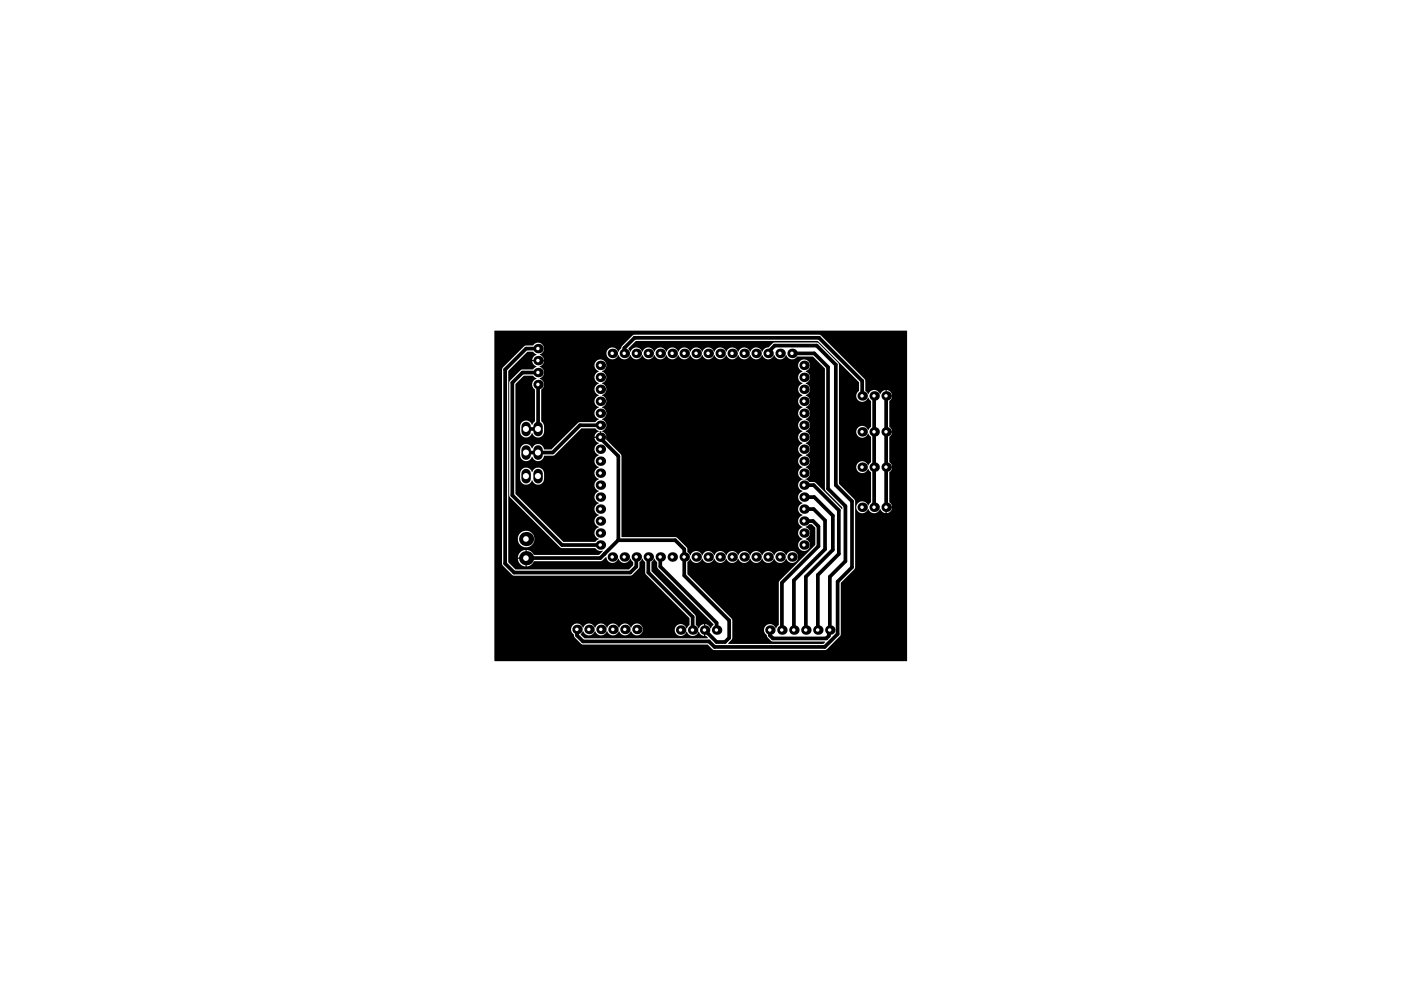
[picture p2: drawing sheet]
<svg xmlns="http://www.w3.org/2000/svg" width="297mm" height="210mm" viewBox="0 0 297 210" stroke-linecap="round" stroke-linejoin="round" font-family="sans-serif">
<path d="M104.6 70h87.3v69.9h-87.2l-.1-.1zM187.6 82.5v1.1h1.1v-.2a1.26 1.26 0 0 0-1.1-.9zM106.4 77.7l-.2 .5 .1 41.4 2 2 .5 .2h24.6l.4-.2 1.4-1.4 .1-1.3 .5-.7h.2l.5 .7 .1 2.6 9.3 9.3v1.5l-.6 .7h-.1l-.1-.3a1.26 1.26 0 0 0-2-.3 1.26 1.26 0 0 0 .2 2 1.26 1.26 0 0 0 1.9-.7h.1l.2 .2a1.24 1.24 0 0 0 1.2 .7 1.24 1.24 0 0 0 1-.9h.2l.5 .7 .5 .2v-2.5l-.5 .1-.5 .8h-.2l-.5-.7v-1.8l-.2-.4-9.2-9.2v-2l.6-.7h.1l.5 .7 .1 1.2 .1 .2 11.8 11.8-.6 .9h-.1a1.2 1.2 0 0 0-1.1-.9v2.5l.2-.1 .4 .4-.1 .2h-26.1l-.8-.8 .6-.8a1.34 1.34 0 0 0 1.3 1 1.34 1.34 0 0 0 1.2-1 1.34 1.34 0 0 0 1.3 1 1.34 1.34 0 0 0 1.3-1 1.34 1.34 0 0 0 1.2 1 1.34 1.34 0 0 0 1.3-1 1.34 1.34 0 0 0 1.3 1 1.34 1.34 0 0 0 1.2-1 1.27 1.27 0 0 0 2 .7 1.27 1.27 0 0 0 0-2 1.27 1.27 0 0 0-2 .6 1.41 1.41 0 0 0-1.3-.9 1.41 1.41 0 0 0-1.3 .9 1.34 1.34 0 0 0-1.3-.9 1.34 1.34 0 0 0-1.2 .9 1.34 1.34 0 0 0-1.3-.9 1.34 1.34 0 0 0-1.3 .9 1.34 1.34 0 0 0-1.2-.9 1.34 1.34 0 0 0-1.3 .9 1.26 1.26 0 0 0-2-.6 1.26 1.26 0 0 0 .1 2.1l.2 .6 1.3 1.3 .4 .2h26.4l1.3 1.1h23.7l3.1-3 .1-11.2 2.8-2.8 .2-.5v-13.9l-.2-.5-3.2-3.2v-25.4l-4.5-4.5h-9.1h-.3l-1 1-.4 .1a1.23 1.23 0 0 0-.9 .8h-.1l-.1-.3a1.24 1.24 0 0 0-1.3-.6 1.24 1.24 0 0 0-1 .9h-.2l-.1-.3a1.24 1.24 0 0 0-1.2-.6 1.24 1.24 0 0 0-1.1 .9h-.1l-.1-.3a1.24 1.24 0 0 0-1.2-.6 1.24 1.24 0 0 0-1.1 .9h-.1l-.1-.3a1.24 1.24 0 0 0-1.3-.6 1.24 1.24 0 0 0-1 .9h-.2l-.1-.3a1.24 1.24 0 0 0-1.2-.6 1.24 1.24 0 0 0-1.1 .9h-.1l-.1-.3a1.24 1.24 0 0 0-1.2-.6 1.24 1.24 0 0 0-1.1 .9h-.1l-.1-.3a1.24 1.24 0 0 0-1.3-.6 1.24 1.24 0 0 0-1 .9h-.2l-.1-.3a1.24 1.24 0 0 0-1.2-.6 1.24 1.24 0 0 0-1.1 .9h-.1l-.1-.3a1.24 1.24 0 0 0-1.2-.6 1.24 1.24 0 0 0-1.1 .9h-.1l-.1-.3a1.24 1.24 0 0 0-1.3-.6 1.24 1.24 0 0 0-1 .9h-.2l-.1-.3a1.24 1.24 0 0 0-1.2-.6 1.24 1.24 0 0 0-1.1 .9h-.1l-.4-.7 1.6-1.6h38.5l8.8 8.8v1.8l-.3 .2a1.3 1.3 0 0 0 .3 2 1.3 1.3 0 0 0 1.9-.8l.6 .7v5.5l-.7 .7a1.27 1.27 0 0 0-1.9-.7 1.27 1.27 0 0 0 0 2.1 1.27 1.27 0 0 0 1.9-.7l.7 .7v5.4l-.6 .7a1.29 1.29 0 0 0-2.2-.5 1.29 1.29 0 0 0 .9 2.1 1.72 1.72 0 0 0 1.3-.9l.6 .7v6.4l-.7 .7a1.27 1.27 0 0 0-1.9-.7 1.27 1.27 0 0 0 0 2.1 1.27 1.27 0 0 0 1.9-.7 1.41 1.41 0 0 0 1.3 .9 1.41 1.41 0 0 0 1.4-.9l.3 .5 .8 .4v-1.3l.1-.1h1.2l-.1-.5-.5-.4v-6.4l.5-.4 .1-.5h-1.2v-.3h1.2l-.1-.5-.5-.4v-5.4l.5-.4 .1-.5h-1.2v-.3h1.2l-.1-.5-.5-.4v-5.5l.5-.4 .1-.5h-1.2l-.1-.1v-1.3l-.6 .2-.6 .7a1.34 1.34 0 0 0-1.3-.9 1.34 1.34 0 0 0-1.3 .9l-.5-.7v-2.1l-.2-.5-9.4-9.3h-39.3l-.4 .2-2.2 2.2-.2 .5-.5 .7h-.2a1.26 1.26 0 0 0-1.9-.6 1.26 1.26 0 0 0 0 2 1.26 1.26 0 0 0 1.9-.7h.2l.1 .3a1.24 1.24 0 0 0 1.2 .6 1.24 1.24 0 0 0 1.1-.9h.1l.1 .3a1.24 1.24 0 0 0 1.3 .6 1.24 1.24 0 0 0 1-.9h.2l.1 .3a1.24 1.24 0 0 0 1.2 .6 1.24 1.24 0 0 0 1.1-.9h.1l.1 .3a1.24 1.24 0 0 0 1.2 .6 1.24 1.24 0 0 0 1.1-.9h.1l.1 .3a1.24 1.24 0 0 0 1.3 .6 1.24 1.24 0 0 0 1-.9h.2l.1 .3a1.24 1.24 0 0 0 1.2 .6 1.24 1.24 0 0 0 1.1-.9h.1l.1 .3a1.24 1.24 0 0 0 1.2 .6 1.24 1.24 0 0 0 1.1-.9h.1l.1 .3a1.24 1.24 0 0 0 1.3 .6 1.24 1.24 0 0 0 1-.9h.2l.1 .3a1.24 1.24 0 0 0 1.2 .6 1.24 1.24 0 0 0 1.1-.9h.1l.1 .3a1.24 1.24 0 0 0 1.3 .6 1.24 1.24 0 0 0 1-.9h.1l.2 .3a1.24 1.24 0 0 0 1.2 .6 1.24 1.24 0 0 0 1-.9h.2l.1 .3a1.24 1.24 0 0 0 1.2 .6 1.24 1.24 0 0 0 1.1-.9h.1l.1 .3a1.24 1.24 0 0 0 1.3 .6 1.24 1.24 0 0 0 1-.9h.2l.1 .3a1.24 1.24 0 0 0 1.2 .6 1.24 1.24 0 0 0 1-.9h.2l.1 .3a1.25 1.25 0 0 0 2.1 0h3.4l2.5 2.6v25.4l.2 .5 3.5 3.5v.3h-.1l-5.5-5.5-.3-.2h-1.1a1.25 1.25 0 0 0-2.1-.1 1.25 1.25 0 0 0 .7 1.9v.2l-.3 .1a1.24 1.24 0 0 0-.6 1.2 1.24 1.24 0 0 0 .9 1.1v.1l-.3 .1a1.24 1.24 0 0 0-.6 1.3 1.24 1.24 0 0 0 .9 1v.2l-.3 .1a1.24 1.24 0 0 0-.6 1.2 1.24 1.24 0 0 0 .9 1v.2l-.3 .1a1.24 1.24 0 0 0-.6 1.2 1.24 1.24 0 0 0 .9 1.1v.1l-.3 .1a1.26 1.26 0 0 0-.3 2 1.26 1.26 0 0 0 2-.2 1.26 1.26 0 0 0-.7-1.9v-.1l.2-.1a1.24 1.24 0 0 0 .7-1.3 1.24 1.24 0 0 0-.9-1v-.2l.7-.5h.5l.8 .8v3.6l-7.7 7.8v9.2l-.7 .7a1.28 1.28 0 0 0-2-.6 1.28 1.28 0 0 0 .1 2.1l.2 .4 .8 .7 .3 .1h11l.1 .2-.4 .4h-20.1l-.1-.2 .9-1v-4l-9.5-9.6v-2.6l.6-.7h.1a1.23 1.23 0 0 0 1.2 .9 1.23 1.23 0 0 0 1.2-.9h.1l.1 .3a1.24 1.24 0 0 0 1.3 .6 1.24 1.24 0 0 0 1-.9h.2l.1 .3a1.24 1.24 0 0 0 1.2 .6 1.24 1.24 0 0 0 1.1-.9h.1l.1 .3a1.24 1.24 0 0 0 1.3 .6 1.24 1.24 0 0 0 1-.9h.1l.2 .3a1.24 1.24 0 0 0 1.2 .6 1.24 1.24 0 0 0 1-.9h.2l.1 .3a1.24 1.24 0 0 0 1.2 .6 1.24 1.24 0 0 0 1.1-.9h.1l.1 .3a1.24 1.24 0 0 0 1.3 .6 1.24 1.24 0 0 0 1-.9h.2l.1 .3a1.24 1.24 0 0 0 1.2 .6 1.24 1.24 0 0 0 1-.9h.2l.1 .3a1.26 1.26 0 0 0 2 .3 1.26 1.26 0 0 0-.2-2 1.26 1.26 0 0 0-1.9 .7h-.2l-.1-.3a1.24 1.24 0 0 0-1.2-.6 1.24 1.24 0 0 0-1 .9h-.2l-.1-.3a1.24 1.24 0 0 0-1.2-.6 1.24 1.24 0 0 0-1.1 .9h-.1l-.1-.3a1.24 1.24 0 0 0-1.3-.6 1.24 1.24 0 0 0-1 .9h-.2l-.1-.3a1.24 1.24 0 0 0-1.2-.6 1.24 1.24 0 0 0-1.1 .9h-.1l-.1-.3a1.24 1.24 0 0 0-1.2-.6 1.24 1.24 0 0 0-1.1 .9h-.1l-.1-.3a1.24 1.24 0 0 0-1.3-.6 1.24 1.24 0 0 0-1 .9h-.2l-.1-.3a1.24 1.24 0 0 0-1.2-.6 1.24 1.24 0 0 0-1.1 .9h-.1l-.1-.3a1.24 1.24 0 0 0-1.2-.6 1.24 1.24 0 0 0-1.1 .9h-.1l-.6-.7v-.8l-.2-.2-2.2-2.1h-11.5v-17.4l-3.3-3.4 .1-.3h-2.5v.2a1.23 1.23 0 0 0 .9 .9v.2l-.3 .1a1.24 1.24 0 0 0-.6 1.2 1.24 1.24 0 0 0 .9 1v.2l-.3 .1a1.24 1.24 0 0 0-.6 1.2 1.24 1.24 0 0 0 .9 1.1v.1l-.3 .1a1.24 1.24 0 0 0-.6 1.3 1.24 1.24 0 0 0 .9 1v.2l-.3 .1a1.24 1.24 0 0 0-.6 1.2 1.24 1.24 0 0 0 .9 1v.2l-.3 .1a1.24 1.24 0 0 0-.6 1.2 1.24 1.24 0 0 0 .9 1.1v.1l-.3 .1a1.24 1.24 0 0 0-.6 1.3 1.24 1.24 0 0 0 .9 1v.2l-.3 .1a1.24 1.24 0 0 0-.6 1.2 1.24 1.24 0 0 0 .9 1v.2l-.3 .1a1.24 1.24 0 0 0-.6 1.2 1.24 1.24 0 0 0 .9 1.1v.1l-.7 .6h-6.8l-10.1-10.2v-23.2l1.7-1.8h2l.7 .5v.2l-.3 .1a1.24 1.24 0 0 0 0 2.1v6.7l-.5 .8h-.2l-.1-.3a1.27 1.27 0 0 0-1.4-.6 1.27 1.27 0 0 0-1 1.2 1.96 1.96 0 0 0 .7 2.2 1.24 1.24 0 0 0 1.8-.7h.2l.1 .3a1.27 1.27 0 0 0 1.4 .5 1.27 1.27 0 0 0 .9-1.2 2.01 2.01 0 0 0-.6-2.2v-6.7l.2-.1a1.24 1.24 0 0 0-.5-2.1v-.2l.3-.1a1.24 1.24 0 0 0 .6-1.2 1.24 1.24 0 0 0-.9-1.1v-.1l.7-.6 .2-.5h-2.5v.2a1.23 1.23 0 0 0 .9 .9v.1l-.7 .6-2.6 .1-2.4 2.5v24.2l10.8 10.9 7.4 .1 .1 .2a1.22 1.22 0 0 0 1.4 .3l.1 .1-.9 .8h-13.8l-.6-.8-.9-.2v3.5l.9-.3 .6-.9h14.1h.3l1-.8a1.25 1.25 0 0 0 1.1 1.2 1.25 1.25 0 0 0 1.3-.9h.2l.1 .3a1.24 1.24 0 0 0 1.2 .6 1.24 1.24 0 0 0 1.1-.9h.1l.6 .7v.7l-.9 .9h-24l-1.6-1.5v-40.5l4.1-4.1h1.2l.7 .6v.1l-.7 .6-.2 .5h2.5v-.2a1.23 1.23 0 0 0-.9-.9v-.1l.3-.1a1.26 1.26 0 0 0 .2-2 1.26 1.26 0 0 0-1.9 .2l-1.8 .1zM126.1 76.4a1.24 1.24 0 0 0 .6 2.1v.2a1.23 1.23 0 0 0-.9 1.1 1.23 1.23 0 0 0 .9 1.2v.2a1.23 1.23 0 0 0-.9 1.2 1.23 1.23 0 0 0 .9 1.2v.1a1.23 1.23 0 0 0-.9 1.2 1.23 1.23 0 0 0 .9 1.2v.2a1.23 1.23 0 0 0-.9 1.1 1.23 1.23 0 0 0 .9 1.2v.2l-.7 .5-3.6 .1-5.7 5.7h-1.6a1.24 1.24 0 0 0-1.1-1.2 1.24 1.24 0 0 0-1.3 .9h-.2a1.26 1.26 0 0 0-1.4-.8 1.26 1.26 0 0 0-1.1 1.2 1.98 1.98 0 0 0 .7 2.2 1.24 1.24 0 0 0 1.8-.7h.2a1.24 1.24 0 0 0 1.3 .9 1.24 1.24 0 0 0 1.1-1.2l2.2-.1 5.7-5.7h3a1.25 1.25 0 0 0 2 .1 1.25 1.25 0 0 0-.6-1.9v-.2a1.23 1.23 0 0 0 .9-1.2 1.23 1.23 0 0 0-.9-1.1v-.2a1.23 1.23 0 0 0 .9-1.2 1.23 1.23 0 0 0-.9-1.2v-.1a1.23 1.23 0 0 0 .9-1.2 1.23 1.23 0 0 0-.9-1.2v-.2a1.23 1.23 0 0 0 .9-1.2 1.23 1.23 0 0 0-.9-1.1v-.2a1.25 1.25 0 0 0 .7-1.8 1.25 1.25 0 0 0-2-.3zM127.1 91.3v1.1h1.2l-.1-.2a1.26 1.26 0 0 0-1.1-.9zM126.1 91.6l-.3 .8h1.1v-1.1zM110.4 99.3a2.73 2.73 0 0 0-.2 2.6 1.26 1.26 0 0 0 1.2 .6 1.26 1.26 0 0 0 1.1-.8h.2a1.26 1.26 0 0 0 1.3 .8 1.26 1.26 0 0 0 1.1-1.2 1.98 1.98 0 0 0-.6-2.2l-.3-.1a1.23 1.23 0 0 0-1.5 .8h-.2a1.24 1.24 0 0 0-2.1-.5zM169.2 76.4a1.24 1.24 0 0 0 .6 2.1v.2a1.23 1.23 0 0 0-1 1.1 1.23 1.23 0 0 0 1 1.2v.2a1.23 1.23 0 0 0-1 1.2 1.23 1.23 0 0 0 1 1.2v.1a1.23 1.23 0 0 0-1 1.2 1.23 1.23 0 0 0 1 1.2v.2a1.23 1.23 0 0 0-1 1.1 1.23 1.23 0 0 0 1 1.2v.2a1.23 1.23 0 0 0-1 1.2 1.23 1.23 0 0 0 1 1.2v.1a1.23 1.23 0 0 0-1 1.2 1.23 1.23 0 0 0 1 1.2v.2a1.23 1.23 0 0 0-1 1.1 1.23 1.23 0 0 0 1 1.2v.2a1.23 1.23 0 0 0-1 1.2 1.23 1.23 0 0 0 1 1.2v.1a1.25 1.25 0 0 0-.7 2 1.25 1.25 0 0 0 2 0 1.25 1.25 0 0 0-.6-2v-.1a1.23 1.23 0 0 0 .9-1.2 1.23 1.23 0 0 0-.9-1.2v-.2a1.23 1.23 0 0 0 .9-1.2 1.23 1.23 0 0 0-.9-1.1v-.2a1.23 1.23 0 0 0 .9-1.2 1.23 1.23 0 0 0-.9-1.2v-.1a1.23 1.23 0 0 0 .9-1.2 1.23 1.23 0 0 0-.9-1.2v-.2a1.23 1.23 0 0 0 .9-1.2 1.23 1.23 0 0 0-.9-1.1v-.2a1.23 1.23 0 0 0 .9-1.2 1.23 1.23 0 0 0-.9-1.2v-.1a1.23 1.23 0 0 0 .9-1.2 1.23 1.23 0 0 0-.9-1.2v-.2a1.23 1.23 0 0 0 .9-1.2 1.23 1.23 0 0 0-.9-1.1v-.2a1.25 1.25 0 0 0 .7-1.8 1.25 1.25 0 0 0-2-.3zM187.6 107.5v1.1h.2a1.26 1.26 0 0 0 .9-1.1zM109.6 114.1a1.76 1.76 0 0 0 3.5 0 1.76 1.76 0 0 0-3.5 0zM110.1 116.9l-.4 .5-.1 .6h1.6v-1.6l-.6 .1zM109.6 118.2a1.74 1.74 0 0 0 1.6 1.7v-1.7z" fill="#000"/>
<g fill="none" stroke="#000" stroke-width=".79">
<path d="M113.8 73.8h-2.5l-4.4 4.4v41.1l1.9 1.9h24.6l1.2-1.3v-2M113.8 78.8h-3.3l-2.1 2.2v23.8l10.5 10.5h8.1M132.1 74.8v-1.2l2.1-2.1h39.1l9.1 9.1v3.2M162.5 74.5l1.4-1.4h8.9l4 4.1v25.5l3.5 3.4v13.9l-3.1 3.1v11.1l-2.7 2.7h-23.3l-1.2-1.2h-26.7l-1.2-1.2v-1.3M167.6 74.8h4.7l2.9 2.9v25.7l3.7 3.7v11.6l-3.3 3.3v11.3M113.8 81.4v9.4h-2.5M127 92.5v.2l3.8 3.8v17.8l-3.8 3.8h-15.7M127 90h-4.3l-5.8 5.8h-5.6M184.9 83.8v23.5M187.5 83.8v23.5M130.8 114.3h12.1l1.9 1.9v5.6l9.5 9.5v3.7l-.9 .8h-1.8l-2.5-2.5M137.2 117.9v3.3l9.3 9.3v2.8"/>
<path d="M139.7 117.9v2l11.9 11.9v1.5M170.1 105.2h2.2l3.9 3.9v7.2l-5.7 5.7v11.3M170.1 110.3h1.9l1.2 1.1v4.2l-7.8 7.7v10M170.1 102.7h2l5.4 5.3v9.2l-4.5 4.5v11.6M170.1 107.7h2l2.5 2.4v6.1l-6.6 6.6v10.5M162.9 133.3v1.2l.6 .6h11.3l.6-.6v-1.2"/>
</g>
<path d="M111.3 100.2v1.1" fill="none" stroke="#000" stroke-width="2"/>
<circle cx="111.3" cy="100.7" r=".65" fill="#fff"/>
<path d="M113.8 100.2v1.1" fill="none" stroke="#000" stroke-width="2"/>
<circle cx="113.8" cy="100.7" r=".65" fill="#fff"/>
<path d="M113.8 90.2v1.1" fill="none" stroke="#000" stroke-width="2"/>
<circle cx="113.8" cy="90.8" r=".64" fill="#fff"/>
<path d="M111.3 90.2v1.1" fill="none" stroke="#000" stroke-width="2"/>
<circle cx="111.3" cy="90.8" r=".64" fill="#fff"/>
<circle cx="113.8" cy="73.8" r="1" fill="#000"/>
<circle cx="113.8" cy="73.8" r=".37" fill="#fff"/>
<circle cx="113.8" cy="76.3" r="1" fill="#000"/>
<circle cx="113.8" cy="76.3" r=".37" fill="#fff"/>
<circle cx="113.8" cy="78.8" r="1" fill="#000"/>
<circle cx="113.8" cy="78.8" r=".37" fill="#fff"/>
<circle cx="124.6" cy="133.2" r="1" fill="#000"/>
<circle cx="124.6" cy="133.2" r=".37" fill="#fff"/>
<circle cx="122.1" cy="133.2" r="1" fill="#000"/>
<circle cx="122" cy="133.2" r=".37" fill="#fff"/>
<circle cx="132.2" cy="133.2" r="1" fill="#000"/>
<circle cx="132.2" cy="133.2" r=".37" fill="#fff"/>
<circle cx="129.7" cy="133.2" r="1" fill="#000"/>
<circle cx="129.6" cy="133.2" r=".37" fill="#fff"/>
<circle cx="129.6" cy="117.9" r="1" fill="#000"/>
<circle cx="129.5" cy="117.8" r=".37" fill="#fff"/>
<circle cx="132.1" cy="117.9" r="1" fill="#000"/>
<circle cx="132.1" cy="117.8" r=".37" fill="#fff"/>
<circle cx="132.1" cy="74.8" r="1" fill="#000"/>
<circle cx="132.1" cy="74.8" r=".37" fill="#fff"/>
<circle cx="129.6" cy="74.8" r="1" fill="#000"/>
<circle cx="129.5" cy="74.8" r=".37" fill="#fff"/>
<circle cx="137.2" cy="117.9" r="1" fill="#000"/>
<circle cx="137.1" cy="117.8" r=".37" fill="#fff"/>
<circle cx="139.7" cy="117.9" r="1" fill="#000"/>
<circle cx="139.7" cy="117.8" r=".37" fill="#fff"/>
<circle cx="139.7" cy="74.8" r="1" fill="#000"/>
<circle cx="139.7" cy="74.8" r=".37" fill="#fff"/>
<circle cx="137.2" cy="74.8" r="1" fill="#000"/>
<circle cx="137.1" cy="74.8" r=".37" fill="#fff"/>
<circle cx="149.1" cy="133.3" r="1" fill="#000"/>
<circle cx="149" cy="133.3" r=".37" fill="#fff"/>
<circle cx="146.5" cy="133.3" r="1" fill="#000"/>
<circle cx="146.5" cy="133.3" r=".37" fill="#fff"/>
<circle cx="144" cy="133.3" r="1" fill="#000"/>
<circle cx="144" cy="133.3" r=".37" fill="#fff"/>
<circle cx="144.8" cy="117.9" r="1" fill="#000"/>
<circle cx="144.7" cy="117.8" r=".37" fill="#fff"/>
<circle cx="147.3" cy="117.9" r="1" fill="#000"/>
<circle cx="147.3" cy="117.8" r=".37" fill="#fff"/>
<circle cx="147.3" cy="74.8" r="1" fill="#000"/>
<circle cx="147.3" cy="74.8" r=".37" fill="#fff"/>
<circle cx="144.8" cy="74.8" r="1" fill="#000"/>
<circle cx="144.7" cy="74.8" r=".37" fill="#fff"/>
<circle cx="152.4" cy="117.9" r="1" fill="#000"/>
<circle cx="152.3" cy="117.8" r=".37" fill="#fff"/>
<circle cx="154.9" cy="117.9" r="1" fill="#000"/>
<circle cx="154.9" cy="117.8" r=".37" fill="#fff"/>
<circle cx="157.4" cy="117.9" r="1" fill="#000"/>
<circle cx="157.4" cy="117.8" r=".37" fill="#fff"/>
<circle cx="157.4" cy="74.8" r="1" fill="#000"/>
<circle cx="157.4" cy="74.8" r=".37" fill="#fff"/>
<circle cx="154.9" cy="74.8" r="1" fill="#000"/>
<circle cx="154.9" cy="74.8" r=".37" fill="#fff"/>
<circle cx="152.4" cy="74.8" r="1" fill="#000"/>
<circle cx="152.3" cy="74.8" r=".37" fill="#fff"/>
<circle cx="162.9" cy="133.3" r="1" fill="#000"/>
<circle cx="162.9" cy="133.3" r=".37" fill="#fff"/>
<circle cx="165.4" cy="133.3" r="1" fill="#000"/>
<circle cx="165.4" cy="133.3" r=".37" fill="#fff"/>
<circle cx="160" cy="117.9" r="1" fill="#000"/>
<circle cx="159.9" cy="117.8" r=".37" fill="#fff"/>
<circle cx="162.5" cy="117.9" r="1" fill="#000"/>
<circle cx="162.5" cy="117.8" r=".37" fill="#fff"/>
<circle cx="165" cy="117.9" r="1" fill="#000"/>
<circle cx="165" cy="117.8" r=".37" fill="#fff"/>
<circle cx="165" cy="74.8" r="1" fill="#000"/>
<circle cx="165" cy="74.8" r=".37" fill="#fff"/>
<circle cx="162.5" cy="74.8" r="1" fill="#000"/>
<circle cx="162.5" cy="74.8" r=".37" fill="#fff"/>
<circle cx="160" cy="74.8" r="1" fill="#000"/>
<circle cx="159.9" cy="74.8" r=".37" fill="#fff"/>
<circle cx="168" cy="133.3" r="1" fill="#000"/>
<circle cx="167.9" cy="133.3" r=".37" fill="#fff"/>
<circle cx="170.5" cy="133.3" r="1" fill="#000"/>
<circle cx="170.5" cy="133.3" r=".37" fill="#fff"/>
<circle cx="173" cy="133.3" r="1" fill="#000"/>
<circle cx="173" cy="133.3" r=".37" fill="#fff"/>
<circle cx="170.1" cy="115.3" r="1" fill="#000"/>
<circle cx="170.1" cy="115.3" r=".37" fill="#fff"/>
<circle cx="170.1" cy="107.7" r="1" fill="#000"/>
<circle cx="170.1" cy="107.7" r=".37" fill="#fff"/>
<circle cx="170.1" cy="110.3" r="1" fill="#000"/>
<circle cx="170.1" cy="110.2" r=".37" fill="#fff"/>
<circle cx="170.1" cy="100.1" r="1" fill="#000"/>
<circle cx="170.1" cy="100.1" r=".37" fill="#fff"/>
<circle cx="170.1" cy="102.7" r="1" fill="#000"/>
<circle cx="170.1" cy="102.6" r=".37" fill="#fff"/>
<circle cx="170.1" cy="90" r="1" fill="#000"/>
<circle cx="170.1" cy="90" r=".37" fill="#fff"/>
<circle cx="170.1" cy="92.5" r="1" fill="#000"/>
<circle cx="170.1" cy="92.5" r=".37" fill="#fff"/>
<circle cx="170.1" cy="95" r="1" fill="#000"/>
<circle cx="170.1" cy="95" r=".37" fill="#fff"/>
<circle cx="170.1" cy="82.4" r="1" fill="#000"/>
<circle cx="170.1" cy="82.4" r=".37" fill="#fff"/>
<circle cx="170.1" cy="84.9" r="1" fill="#000"/>
<circle cx="170.1" cy="84.9" r=".37" fill="#fff"/>
<circle cx="170.1" cy="87.4" r="1" fill="#000"/>
<circle cx="170.1" cy="87.4" r=".37" fill="#fff"/>
<circle cx="170.1" cy="77.3" r="1" fill="#000"/>
<circle cx="170.1" cy="77.3" r=".37" fill="#fff"/>
<circle cx="184.9" cy="107.3" r="1" fill="#000"/>
<circle cx="184.9" cy="107.3" r=".37" fill="#fff"/>
<circle cx="187.5" cy="107.3" r="1" fill="#000"/>
<circle cx="187.4" cy="107.3" r=".37" fill="#fff"/>
<circle cx="184.9" cy="98.9" r="1" fill="#000"/>
<circle cx="184.9" cy="98.8" r=".37" fill="#fff"/>
<circle cx="187.5" cy="98.9" r="1" fill="#000"/>
<circle cx="187.4" cy="98.8" r=".37" fill="#fff"/>
<circle cx="187.5" cy="91.4" r="1" fill="#000"/>
<circle cx="187.4" cy="91.4" r=".37" fill="#fff"/>
<circle cx="184.9" cy="91.4" r="1" fill="#000"/>
<circle cx="184.9" cy="91.4" r=".37" fill="#fff"/>
<circle cx="184.9" cy="83.8" r="1" fill="#000"/>
<circle cx="184.9" cy="83.8" r=".37" fill="#fff"/>
<circle cx="187.5" cy="83.8" r="1" fill="#000"/>
<circle cx="187.4" cy="83.8" r=".37" fill="#fff"/>
<circle cx="113.8" cy="81.4" r="1" fill="#000"/>
<circle cx="113.8" cy="81.4" r=".37" fill="#fff"/>
<path d="M113.8 95.2v1.1" fill="none" stroke="#000" stroke-width="2"/>
<circle cx="113.8" cy="95.8" r=".64" fill="#fff"/>
<path d="M111.3 95.2v1.1" fill="none" stroke="#000" stroke-width="2"/>
<circle cx="111.3" cy="95.8" r=".64" fill="#fff"/>
<circle cx="170.1" cy="112.8" r="1" fill="#000"/>
<circle cx="170.1" cy="112.8" r=".37" fill="#fff"/>
<circle cx="170.1" cy="79.8" r="1" fill="#000"/>
<circle cx="170.1" cy="79.8" r=".37" fill="#fff"/>
<circle cx="170.1" cy="97.6" r="1" fill="#000"/>
<circle cx="170.1" cy="97.6" r=".37" fill="#fff"/>
<circle cx="170.1" cy="105.2" r="1" fill="#000"/>
<circle cx="170.1" cy="105.2" r=".37" fill="#fff"/>
<circle cx="111.3" cy="118.1" r="1.5" fill="#000"/>
<circle cx="111.3" cy="118.1" r=".6" fill="#fff"/>
<circle cx="134.8" cy="133.2" r="1" fill="#000"/>
<circle cx="134.7" cy="133.2" r=".37" fill="#fff"/>
<circle cx="127.1" cy="133.2" r="1" fill="#000"/>
<circle cx="127.1" cy="133.2" r=".37" fill="#fff"/>
<circle cx="127" cy="115.3" r="1" fill="#000"/>
<circle cx="127" cy="115.3" r=".37" fill="#fff"/>
<circle cx="134.6" cy="117.9" r="1" fill="#000"/>
<circle cx="134.6" cy="117.8" r=".37" fill="#fff"/>
<circle cx="142.2" cy="117.9" r="1" fill="#000"/>
<circle cx="142.2" cy="117.8" r=".37" fill="#fff"/>
<circle cx="127" cy="110.3" r="1" fill="#000"/>
<circle cx="127" cy="110.2" r=".37" fill="#fff"/>
<circle cx="127" cy="107.7" r="1" fill="#000"/>
<circle cx="127" cy="107.7" r=".37" fill="#fff"/>
<circle cx="127" cy="102.7" r="1" fill="#000"/>
<circle cx="127" cy="102.6" r=".37" fill="#fff"/>
<circle cx="127" cy="100.1" r="1" fill="#000"/>
<circle cx="127" cy="100.1" r=".37" fill="#fff"/>
<circle cx="127" cy="95" r="1" fill="#000"/>
<circle cx="127" cy="95" r=".37" fill="#fff"/>
<circle cx="127" cy="92.5" r="1" fill="#000"/>
<circle cx="127" cy="92.5" r=".37" fill="#fff"/>
<circle cx="127" cy="90" r="1" fill="#000"/>
<circle cx="127" cy="90" r=".37" fill="#fff"/>
<circle cx="127" cy="87.4" r="1" fill="#000"/>
<circle cx="127" cy="87.4" r=".37" fill="#fff"/>
<circle cx="127" cy="84.9" r="1" fill="#000"/>
<circle cx="127" cy="84.9" r=".37" fill="#fff"/>
<circle cx="127" cy="82.4" r="1" fill="#000"/>
<circle cx="127" cy="82.4" r=".37" fill="#fff"/>
<circle cx="127" cy="77.3" r="1" fill="#000"/>
<circle cx="127" cy="77.3" r=".37" fill="#fff"/>
<circle cx="142.2" cy="74.8" r="1" fill="#000"/>
<circle cx="142.2" cy="74.8" r=".37" fill="#fff"/>
<circle cx="134.6" cy="74.8" r="1" fill="#000"/>
<circle cx="134.6" cy="74.8" r=".37" fill="#fff"/>
<circle cx="175.6" cy="133.3" r="1" fill="#000"/>
<circle cx="175.5" cy="133.3" r=".37" fill="#fff"/>
<circle cx="151.6" cy="133.3" r="1" fill="#000"/>
<circle cx="151.6" cy="133.3" r=".37" fill="#fff"/>
<circle cx="149.8" cy="117.9" r="1" fill="#000"/>
<circle cx="149.8" cy="117.8" r=".37" fill="#fff"/>
<circle cx="167.6" cy="117.9" r="1" fill="#000"/>
<circle cx="167.5" cy="117.8" r=".37" fill="#fff"/>
<circle cx="167.6" cy="74.8" r="1" fill="#000"/>
<circle cx="167.5" cy="74.8" r=".37" fill="#fff"/>
<circle cx="149.8" cy="74.8" r="1" fill="#000"/>
<circle cx="149.8" cy="74.8" r=".37" fill="#fff"/>
<circle cx="182.4" cy="107.3" r="1" fill="#000"/>
<circle cx="182.4" cy="107.3" r=".37" fill="#fff"/>
<circle cx="182.4" cy="98.9" r="1" fill="#000"/>
<circle cx="182.4" cy="98.8" r=".37" fill="#fff"/>
<circle cx="182.4" cy="91.4" r="1" fill="#000"/>
<circle cx="182.4" cy="91.4" r=".37" fill="#fff"/>
<circle cx="182.4" cy="83.8" r="1" fill="#000"/>
<circle cx="182.4" cy="83.8" r=".37" fill="#fff"/>
<circle cx="111.3" cy="114.1" r="1.5" fill="#000"/>
<circle cx="111.3" cy="114" r=".6" fill="#fff"/>
<circle cx="127" cy="112.8" r="1" fill="#000"/>
<circle cx="127" cy="112.8" r=".37" fill="#fff"/>
<circle cx="127" cy="105.2" r="1" fill="#000"/>
<circle cx="127" cy="105.2" r=".37" fill="#fff"/>
<circle cx="127" cy="97.6" r="1" fill="#000"/>
<circle cx="127" cy="97.6" r=".37" fill="#fff"/>
<circle cx="127" cy="79.8" r="1" fill="#000"/>
<circle cx="127" cy="79.8" r=".37" fill="#fff"/>
</svg>
